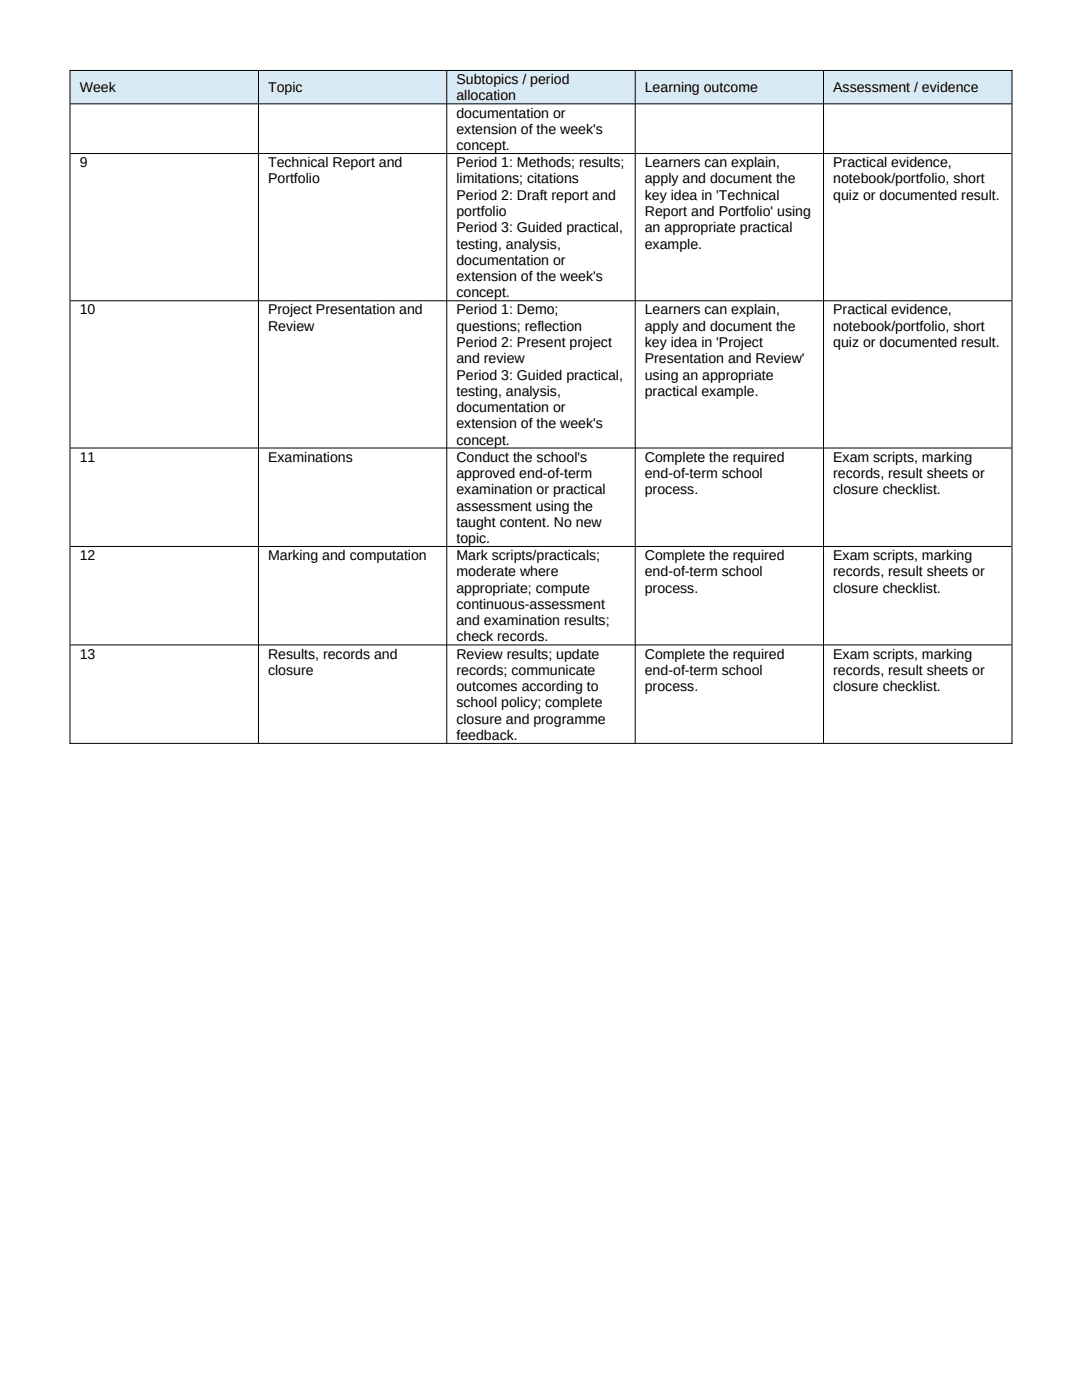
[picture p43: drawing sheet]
<svg xmlns="http://www.w3.org/2000/svg" width="216mm" height="279mm" viewBox="0 0 216 279" stroke-linecap="round" stroke-linejoin="round" font-family="sans-serif">
<defs><g id="words">
<g font-size="2.8">
<text x="91.1" y="16.8">Subtopics / period</text>
<text x="15.9" y="18.4">Week</text>
<text x="53.5" y="18.4">Topic</text>
<text x="91.1" y="20">allocation</text>
<text x="91.1" y="23.5">documentation or</text>
<text x="128.7" y="18.4">Learning outcome</text>
<text x="166.3" y="18.4">Assessment / evidence</text>
<text x="91.1" y="26.7">extension of the week's</text>
<text x="91.1" y="30">concept.</text>
<text x="15.9" y="33.4">9</text>
<text x="53.5" y="33.4">Technical Report and</text>
<text x="91.1" y="33.4">Period 1: Methods; results;</text>
<text x="128.7" y="33.4">Learners can explain,</text>
<text x="166.3" y="33.4">Practical evidence,</text>
<text x="53.5" y="36.6">Portfolio</text>
<text x="91.1" y="36.6">limitations; citations</text>
<text x="91.1" y="39.9">Period 2: Draft report and</text>
<text x="128.7" y="36.6">apply and document the</text>
<text x="128.7" y="39.9">key idea in 'Technical</text>
<text x="166.3" y="36.6">notebook/portfolio, short</text>
<text x="166.3" y="39.9">quiz or documented result.</text>
<text x="91.1" y="43.1">portfolio</text>
<text x="91.1" y="46.4">Period 3: Guided practical,</text>
<text x="128.7" y="43.1">Report and Portfolio' using</text>
<text x="128.7" y="46.4">an appropriate practical</text>
<text x="91.1" y="49.6">testing, analysis,</text>
<text x="91.1" y="52.8">documentation or</text>
<text x="128.7" y="49.6">example.</text>
<text x="91.1" y="56.1">extension of the week's</text>
<text x="91.1" y="59.3">concept.</text>
<text x="15.9" y="62.8">10</text>
<text x="53.5" y="62.8">Project Presentation and</text>
<text x="91.1" y="62.8">Period 1: Demo;</text>
<text x="128.7" y="62.8">Learners can explain,</text>
<text x="166.3" y="62.8">Practical evidence,</text>
<text x="53.5" y="66">Review</text>
<text x="91.1" y="66">questions; reflection</text>
<text x="91.1" y="69.3">Period 2: Present project</text>
<text x="128.7" y="66">apply and document the</text>
<text x="128.7" y="69.3">key idea in 'Project</text>
<text x="166.3" y="66">notebook/portfolio, short</text>
<text x="166.3" y="69.3">quiz or documented result.</text>
<text x="91.1" y="72.5">and review</text>
<text x="91.1" y="75.7">Period 3: Guided practical,</text>
<text x="128.7" y="72.5">Presentation and Review'</text>
<text x="128.7" y="75.7">using an appropriate</text>
<text x="91.1" y="79">testing, analysis,</text>
<text x="91.1" y="82.2">documentation or</text>
<text x="128.7" y="79">practical example.</text>
<text x="91.1" y="85.5">extension of the week's</text>
<text x="91.1" y="88.7">concept.</text>
<text x="15.9" y="92.1">11</text>
<text x="53.5" y="92.1">Examinations</text>
<text x="91.1" y="92.1">Conduct the school's</text>
<text x="91.1" y="95.4">approved end-of-term</text>
<text x="128.7" y="92.1">Complete the required</text>
<text x="128.7" y="95.4">end-of-term school</text>
<text x="166.3" y="92.1">Exam scripts, marking</text>
<text x="166.3" y="95.4">records, result sheets or</text>
<text x="91.1" y="98.6">examination or practical</text>
<text x="91.1" y="101.9">assessment using the</text>
<text x="128.7" y="98.6">process.</text>
<text x="166.3" y="98.6">closure checklist.</text>
<text x="91.1" y="105.1">taught content. No new</text>
<text x="15.9" y="111.8">12</text>
<text x="53.5" y="111.8">Marking and computation</text>
<text x="91.1" y="108.4">topic.</text>
<text x="91.1" y="111.8">Mark scripts/practicals;</text>
<text x="128.7" y="111.8">Complete the required</text>
<text x="166.3" y="111.8">Exam scripts, marking</text>
<text x="91.1" y="115">moderate where</text>
<text x="91.1" y="118.3">appropriate; compute</text>
<text x="128.7" y="115">end-of-term school</text>
<text x="128.7" y="118.3">process.</text>
<text x="166.3" y="115">records, result sheets or</text>
<text x="166.3" y="118.3">closure checklist.</text>
<text x="91.1" y="121.5">continuous-assessment</text>
<text x="91.1" y="124.8">and examination results;</text>
<text x="15.9" y="131.4">13</text>
<text x="53.5" y="131.4">Results, records and</text>
<text x="91.1" y="128">check records.</text>
<text x="91.1" y="131.4">Review results; update</text>
<text x="128.7" y="131.4">Complete the required</text>
<text x="166.3" y="131.4">Exam scripts, marking</text>
<text x="53.5" y="134.7">closure</text>
<text x="91.1" y="134.7">records; communicate</text>
<text x="91.1" y="137.9">outcomes according to</text>
<text x="128.7" y="134.7">end-of-term school</text>
<text x="128.7" y="137.9">process.</text>
<text x="166.3" y="134.7">records, result sheets or</text>
<text x="166.3" y="137.9">closure checklist.</text>
<text x="91.1" y="141.2">school policy; complete</text>
<text x="91.1" y="144.4">closure and programme</text>
<text x="91.1" y="147.7">feedback.</text>
</g>
</g></defs>
<g fill="#d9eaf7">
<path d="M14 14h37.6v6.6h-37.6z" fill-rule="evenodd"/>
<path d="M51.6 14h37.5v6.6h-37.5z" fill-rule="evenodd"/>
<path d="M89.1 14h37.6v6.6h-37.6z" fill-rule="evenodd"/>
<path d="M126.8 14h37.5v6.6h-37.5z" fill-rule="evenodd"/>
<path d="M164.3 14h37.6v6.6h-37.6z" fill-rule="evenodd"/>
<path d="M14 14h37.6v6.6h-37.6z" fill-rule="evenodd"/>
<path d="M51.6 14h37.5v6.6h-37.5z" fill-rule="evenodd"/>
<path d="M89.1 14h37.6v6.6h-37.6z" fill-rule="evenodd"/>
<path d="M126.8 14h37.5v6.6h-37.5z" fill-rule="evenodd"/>
<path d="M164.3 14h37.6v6.6h-37.6z" fill-rule="evenodd"/>
</g>
<g fill="none" stroke="#000" stroke-width=".2">
<path d="M13.9 14.1h188.1M14 14v134.4M51.6 14.1v134.2M89.1 14.1v134.2M126.8 14.1v134.2M164.3 14.1v134.2M201.9 14v134.4M14.1 20.7h187.7M14.1 30.6h187.7M14.1 60h187.7M14.1 89.4h187.7M14.1 109.1h187.7"/>
<path d="M14.1 128.7h187.7M13.9 148.4h188.1"/>
</g>
<use href="#words"/>
</svg>
